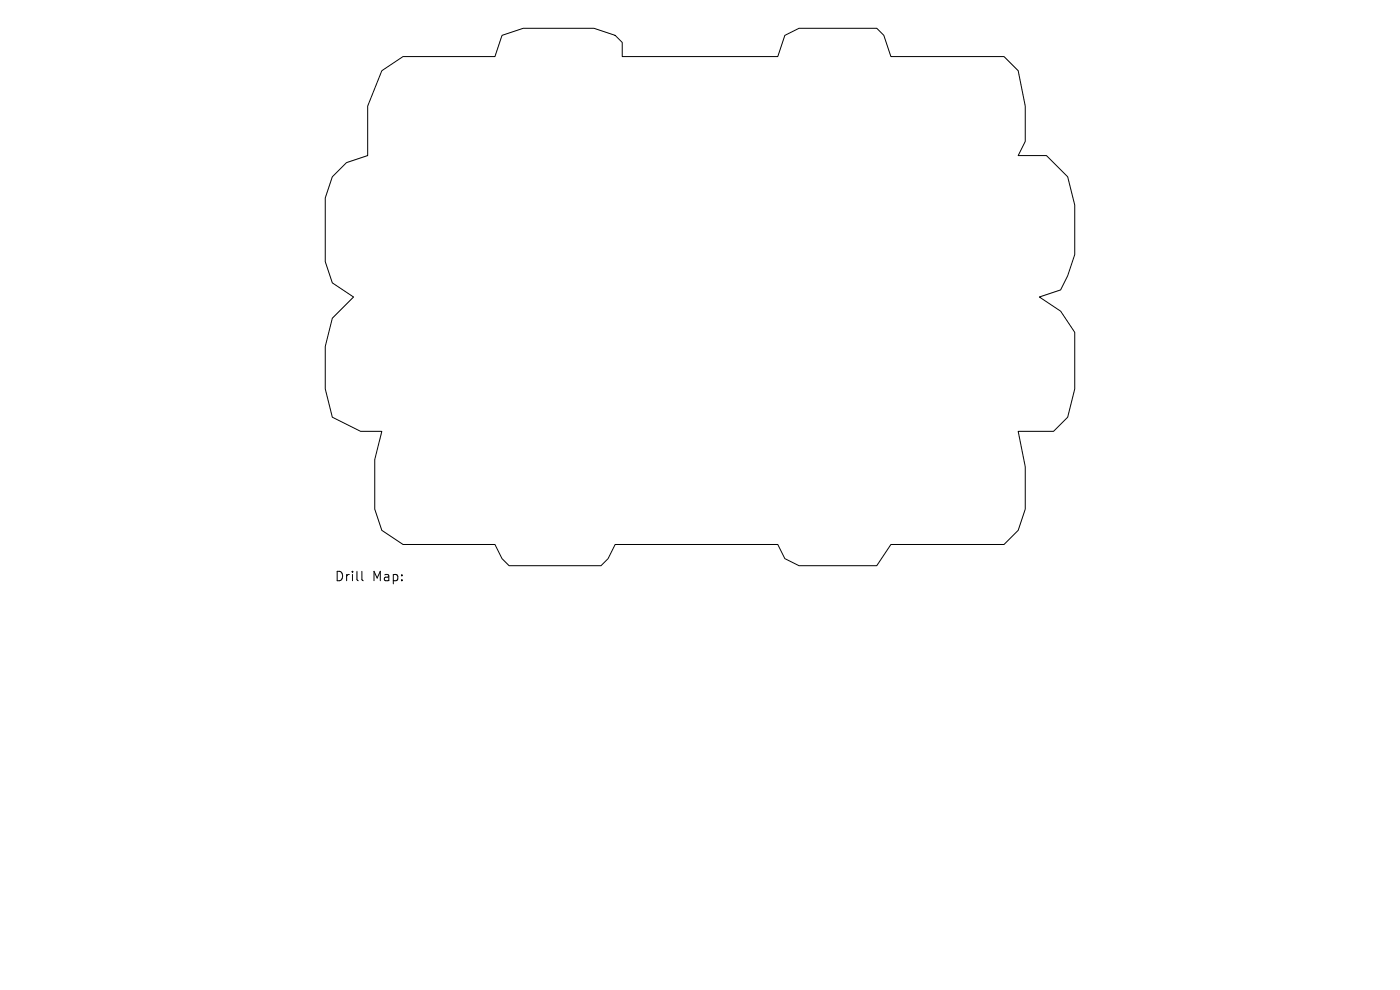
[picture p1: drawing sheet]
<svg xmlns="http://www.w3.org/2000/svg" width="297mm" height="210mm" viewBox="0 0 297 210" stroke-linecap="round" stroke-linejoin="round" font-family="sans-serif">
<defs><g id="words">
<g font-size="2.8">
<text x="70.9" y="123.6">Drill</text>
<text x="78.9" y="123.6">Map:</text>
</g>
</g></defs>
<path d="M81 15l4.5-3h19.5l1.5-4.5 4.5-1.5h15l4.5 1.5 1.5 1.5v3h33l1.5-4.5 3-1.5h16.5l1.5 1.5 1.5 4.5h24l3 3 1.5 7.5v7.5l-1.5 3h6l4.5 4.5 1.5 6v10.5l-1.5 4.5-1.5 3-4.5 1.5 4.5 3 3 4.5v12l-1.5 6-3 3h-7.5l1.5 7.5v9l-1.5 4.5-3 3h-24l-3 4.5h-16.5l-3-1.5-1.5-3h-34.5l-1.5 3-1.5 1.5h-19.5l-1.5-1.5-1.5-3h-19.5l-4.5-3-1.5-4.5v-10.5l1.5-6h-4.5l-6-3-1.5-6v-9l1.5-6 4.5-4.5-4.5-3-1.5-4.5v-13.5l1.5-4.5 3-3 4.5-1.5v-10.5zM76.8 121.2v1.7l.3 .3" fill="none" stroke="#000" stroke-width=".21"/>
<use href="#words"/>
</svg>
